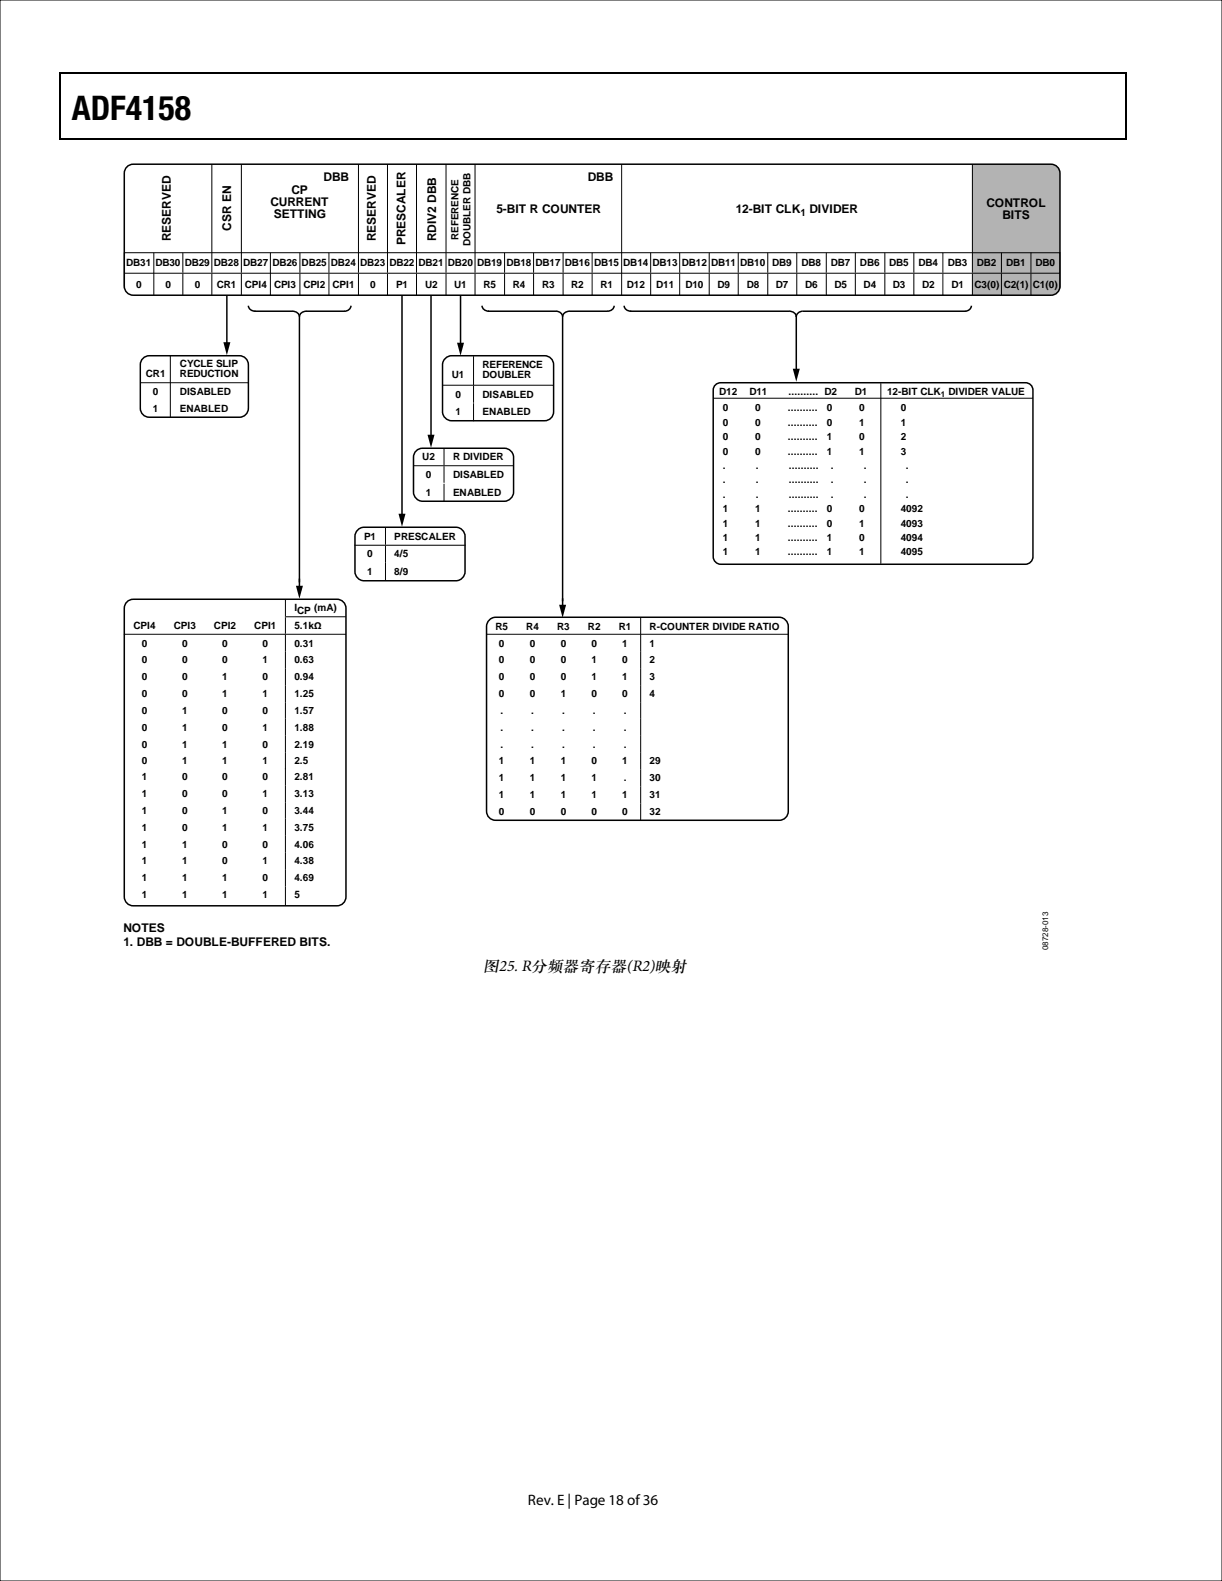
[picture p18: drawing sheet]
<svg xmlns="http://www.w3.org/2000/svg" width="216mm" height="279mm" viewBox="0 0 216 279" stroke-linecap="round" stroke-linejoin="round" font-family="sans-serif">
<defs><g id="words">
<text font-size="6" x="12.7" y="21.3">ADF4158</text>
<text font-size="2.9" x="85.3" y="171.6">图25. R分频器寄存器(R2)映射</text>
<text font-size="2.7" x="93.3" y="266">Rev. E | Page 18 of 36</text>
<g font-size="2.1">
<text x="51.5" y="34.4">CP</text>
<text x="57.2" y="32.1">DBB</text>
<text x="103.8" y="32.1">DBB</text>
<text x="40.8" y="40.8" transform="rotate(-90 40.8 40.8)">CSR EN</text>
<text x="47.8" y="36.5">CURRENT</text>
<text x="48.4" y="38.6">SETTING</text>
<text x="87.7" y="37.6">5-BIT R COUNTER</text>
<text x="130" y="37.6">12-BIT CLK</text>
<text x="143" y="37.6">DIVIDER</text>
<text x="174.3" y="36.6">CONTROL</text>
<text x="177.1" y="38.7">BITS</text>
<text x="30.2" y="42.6" transform="rotate(-90 30.2 42.6)">RESERVED</text>
<text x="66.4" y="42.6" transform="rotate(-90 66.4 42.6)">RESERVED</text>
<text x="71.6" y="43.3" transform="rotate(-90 71.6 43.3)">PRESCALER</text>
<text x="77" y="42.6" transform="rotate(-90 77 42.6)">RDIV2 DBB</text>
<text x="21.8" y="164.6">NOTES</text>
<text x="21.8" y="167.1">1. DBB = DOUBLE-BUFFERED BITS.</text>
</g>
<g font-size="1.8">
<text x="141.4" y="38.1">1</text>
<text x="22.3" y="47.1">DB31</text>
<text x="27.5" y="47.1">DB30</text>
<text x="32.6" y="47.1">DB29</text>
<text x="37.8" y="47.1">DB28</text>
<text x="43" y="47.1">DB27</text>
<text x="48.1" y="47.1">DB26</text>
<text x="53.3" y="47.1">DB25</text>
<text x="58.5" y="47.1">DB24</text>
<text x="63.6" y="47.1">DB23</text>
<text x="68.8" y="47.1">DB22</text>
<text x="74" y="47.1">DB21</text>
<text x="79.1" y="47.1">DB20</text>
<text x="81" y="42.4" transform="rotate(-90 81 42.4)">REFERENCE</text>
<text x="83.1" y="43.5" transform="rotate(-90 83.1 43.5)">DOUBLER DBB</text>
<text x="84.3" y="47.1">DB19</text>
<text x="89.5" y="47.1">DB18</text>
<text x="94.6" y="47.1">DB17</text>
<text x="99.8" y="47.1">DB16</text>
<text x="105" y="47.1">DB15</text>
<text x="110.1" y="47.1">DB14</text>
<text x="115.3" y="47.1">DB13</text>
<text x="120.5" y="47.1">DB12</text>
<text x="125.6" y="47.1">DB11</text>
<text x="130.8" y="47.1">DB10</text>
<text x="136.4" y="47.1">DB9</text>
<text x="141.6" y="47.1">DB8</text>
<text x="146.8" y="47.1">DB7</text>
<text x="151.9" y="47.1">DB6</text>
<text x="157.1" y="47.1">DB5</text>
<text x="162.3" y="47.1">DB4</text>
<text x="167.4" y="47.1">DB3</text>
<text x="172.6" y="47.1">DB2</text>
<text x="177.8" y="47.1">DB1</text>
<text x="182.9" y="47.1">DB0</text>
<text x="24.1" y="50.9">0</text>
<text x="29.2" y="50.9">0</text>
<text x="34.4" y="50.9">0</text>
<text x="38.3" y="50.9">CR1</text>
<text x="43.3" y="50.9">CPI4</text>
<text x="48.4" y="50.9">CPI3</text>
<text x="53.6" y="50.9">CPI2</text>
<text x="58.8" y="50.9">CPI1</text>
<text x="65.4" y="50.9">0</text>
<text x="70" y="50.9">P1</text>
<text x="75.1" y="50.9">U2</text>
<text x="80.3" y="50.9">U1</text>
<text x="85.4" y="50.9">R5</text>
<text x="90.6" y="50.9">R4</text>
<text x="95.8" y="50.9">R3</text>
<text x="100.9" y="50.9">R2</text>
<text x="106.1" y="50.9">R1</text>
<text x="110.8" y="50.9">D12</text>
<text x="115.9" y="50.9">D11</text>
<text x="121.1" y="50.9">D10</text>
<text x="126.8" y="50.9">D9</text>
<text x="131.9" y="50.9">D8</text>
<text x="137.1" y="50.9">D7</text>
<text x="142.3" y="50.9">D6</text>
<text x="147.4" y="50.9">D5</text>
<text x="152.6" y="50.9">D4</text>
<text x="157.8" y="50.9">D3</text>
<text x="162.9" y="50.9">D2</text>
<text x="168.1" y="50.9">D1</text>
<text x="172.2" y="50.9">C3(0) C2(1) C1(0)</text>
<text x="31.8" y="64.8">CYCLE SLIP</text>
<text x="85.3" y="65.1">REFERENCE</text>
<text x="25.8" y="66.6">CR1</text>
<text x="27" y="69.8">0</text>
<text x="31.8" y="69.8">DISABLED</text>
<text x="31.8" y="66.6">REDUCTION</text>
<text x="79.8" y="66.8">U1</text>
<text x="80.5" y="70.3">0</text>
<text x="85.3" y="66.8">DOUBLER</text>
<text x="85.3" y="70.3">DISABLED</text>
<text x="127.1" y="69.7">D12</text>
<text x="132.4" y="69.7">D11</text>
<text x="139.3" y="69.7">.......... D2</text>
<text x="151.1" y="69.7">D1</text>
<text x="156.7" y="69.7">12-BIT CLK</text>
<text x="167.6" y="69.7">DIVIDER VALUE</text>
<text x="27" y="72.8">1</text>
<text x="31.8" y="72.8">ENABLED</text>
<text x="80.5" y="73.4">1</text>
<text x="85.3" y="73.4">ENABLED</text>
<text x="127.7" y="72.7">0</text>
<text x="127.7" y="75.2">0</text>
<text x="127.7" y="77.8">0</text>
<text x="133.4" y="72.7">0</text>
<text x="133.4" y="75.2">0</text>
<text x="133.4" y="77.8">0</text>
<text x="139.2" y="72.7">..........</text>
<text x="139.2" y="75.2">..........</text>
<text x="139.2" y="77.8">..........</text>
<text x="146.1" y="72.7">0</text>
<text x="146.1" y="75.2">0</text>
<text x="146.1" y="77.8">1</text>
<text x="151.8" y="72.7">0</text>
<text x="151.8" y="75.2">1</text>
<text x="151.8" y="77.8">0</text>
<text x="159.2" y="72.7">0</text>
<text x="159.2" y="75.2">1</text>
<text x="159.2" y="77.8">2</text>
<text x="74.6" y="81.3">U2</text>
<text x="80.1" y="81.3">R DIVIDER</text>
<text x="127.7" y="80.3">0</text>
<text x="127.7" y="82.9">.</text>
<text x="133.4" y="80.3">0</text>
<text x="133.5" y="82.9">.</text>
<text x="139.2" y="80.3">..........</text>
<text x="139.4" y="82.9">..........</text>
<text x="146.1" y="80.3">1</text>
<text x="146.8" y="82.9">.</text>
<text x="151.8" y="80.3">1</text>
<text x="152.6" y="82.9">.</text>
<text x="159.2" y="80.3">3</text>
<text x="160" y="82.9">.</text>
<text x="75.2" y="84.5">0</text>
<text x="75.2" y="87.6">1</text>
<text x="80.1" y="84.5">DISABLED</text>
<text x="80.1" y="87.6">ENABLED</text>
<text x="127.7" y="85.4">.</text>
<text x="127.7" y="88">.</text>
<text x="133.5" y="85.4">.</text>
<text x="133.5" y="88">.</text>
<text x="139.4" y="85.4">..........</text>
<text x="139.4" y="88">..........</text>
<text x="146.8" y="85.4">.</text>
<text x="146.8" y="88">.</text>
<text x="152.6" y="85.4">.</text>
<text x="152.6" y="88">.</text>
<text x="160" y="85.4">.</text>
<text x="160" y="88">.</text>
<text x="64.3" y="95.4">P1</text>
<text x="69.7" y="95.4">PRESCALER</text>
<text x="127.7" y="90.5">1</text>
<text x="127.7" y="93.1">1</text>
<text x="127.7" y="95.6">1</text>
<text x="133.4" y="90.5">1</text>
<text x="133.4" y="93.1">1</text>
<text x="133.4" y="95.6">1</text>
<text x="139.2" y="90.5">..........</text>
<text x="139.2" y="93.1">..........</text>
<text x="139.2" y="95.6">..........</text>
<text x="146.1" y="90.5">0</text>
<text x="146.1" y="93.1">0</text>
<text x="146.1" y="95.6">1</text>
<text x="151.8" y="90.5">0</text>
<text x="151.8" y="93.1">1</text>
<text x="151.8" y="95.6">0</text>
<text x="159.2" y="90.5">4092</text>
<text x="159.2" y="93.1">4093</text>
<text x="159.2" y="95.6">4094</text>
<text x="64.9" y="98.5">0</text>
<text x="64.9" y="101.6">1</text>
<text x="69.7" y="98.5">4/5</text>
<text x="69.7" y="101.6">8/9</text>
<text x="127.7" y="98.2">1</text>
<text x="133.4" y="98.2">1</text>
<text x="139.2" y="98.2">..........</text>
<text x="146.1" y="98.2">1</text>
<text x="151.8" y="98.2">1</text>
<text x="159.2" y="98.2">4095</text>
<text x="23.6" y="111.1">CPI4</text>
<text x="30.7" y="111.1">CPI3</text>
<text x="37.8" y="111.1">CPI2</text>
<text x="44.9" y="111.1">CPI1</text>
<text x="52" y="111.1">5.1kΩ</text>
<text x="52" y="108">I</text>
<text x="52.5" y="108.5">CP</text>
<text x="55.5" y="108">(mA)</text>
<text x="87.5" y="111.3">R5</text>
<text x="93" y="111.3">R4</text>
<text x="98.4" y="111.3">R3</text>
<text x="103.9" y="111.3">R2</text>
<text x="109.3" y="111.3">R1</text>
<text x="114.8" y="111.3">R-COUNTER DIVIDE RATIO</text>
<text x="25" y="114.3">0</text>
<text x="25" y="117.2">0</text>
<text x="32.2" y="114.3">0</text>
<text x="32.2" y="117.2">0</text>
<text x="39.3" y="114.3">0</text>
<text x="39.3" y="117.2">0</text>
<text x="46.4" y="114.3">0</text>
<text x="46.4" y="117.2">1</text>
<text x="52" y="114.3">0.31</text>
<text x="52" y="117.2">0.63</text>
<text x="88.2" y="114.3">0</text>
<text x="88.2" y="117.2">0</text>
<text x="93.6" y="114.3">0</text>
<text x="93.6" y="117.2">0</text>
<text x="99.1" y="114.3">0</text>
<text x="99.1" y="117.2">0</text>
<text x="104.5" y="114.3">0</text>
<text x="104.5" y="117.2">1</text>
<text x="110" y="114.3">1</text>
<text x="110" y="117.2">0</text>
<text x="114.8" y="114.3">1</text>
<text x="114.8" y="117.2">2</text>
<text x="25" y="120.2">0</text>
<text x="25" y="123.2">0</text>
<text x="32.2" y="120.2">0</text>
<text x="32.2" y="123.2">0</text>
<text x="39.3" y="120.2">1</text>
<text x="39.3" y="123.2">1</text>
<text x="46.4" y="120.2">0</text>
<text x="46.4" y="123.2">1</text>
<text x="52" y="120.2">0.94</text>
<text x="52" y="123.2">1.25</text>
<text x="88.2" y="120.2">0</text>
<text x="88.2" y="123.2">0</text>
<text x="93.6" y="120.2">0</text>
<text x="93.6" y="123.2">0</text>
<text x="99.1" y="120.2">0</text>
<text x="99.1" y="123.2">1</text>
<text x="104.5" y="120.2">1</text>
<text x="104.5" y="123.2">0</text>
<text x="110" y="120.2">1</text>
<text x="110" y="123.2">0</text>
<text x="114.8" y="120.2">3</text>
<text x="114.8" y="123.2">4</text>
<text x="25" y="126.2">0</text>
<text x="25" y="129.1">0</text>
<text x="32.2" y="126.2">1</text>
<text x="32.2" y="129.1">1</text>
<text x="39.3" y="126.2">0</text>
<text x="39.3" y="129.1">0</text>
<text x="46.4" y="126.2">0</text>
<text x="46.4" y="129.1">1</text>
<text x="52" y="126.2">1.57</text>
<text x="52" y="129.1">1.88</text>
<text x="88.4" y="126.2">.</text>
<text x="88.4" y="129.1">.</text>
<text x="93.8" y="126.2">.</text>
<text x="93.8" y="129.1">.</text>
<text x="99.3" y="126.2">.</text>
<text x="99.3" y="129.1">.</text>
<text x="104.8" y="126.2">.</text>
<text x="104.8" y="129.1">.</text>
<text x="110.2" y="126.2">.</text>
<text x="110.2" y="129.1">.</text>
<text x="25" y="132.1">0</text>
<text x="25" y="135.1">0</text>
<text x="25" y="137.9">1</text>
<text x="32.2" y="132.1">1</text>
<text x="32.2" y="135.1">1</text>
<text x="32.2" y="137.9">0</text>
<text x="39.3" y="132.1">1</text>
<text x="39.3" y="135.1">1</text>
<text x="39.3" y="137.9">0</text>
<text x="46.4" y="132.1">0</text>
<text x="46.4" y="135.1">1</text>
<text x="46.4" y="137.9">0</text>
<text x="52" y="132.1">2.19</text>
<text x="52" y="135.1">2.5</text>
<text x="52" y="137.9">2.81</text>
<text x="88.2" y="135.1">1</text>
<text x="88.4" y="132.1">.</text>
<text x="93.6" y="135.1">1</text>
<text x="93.8" y="132.1">.</text>
<text x="99.1" y="135.1">1</text>
<text x="99.3" y="132.1">.</text>
<text x="104.5" y="135.1">0</text>
<text x="104.8" y="132.1">.</text>
<text x="110" y="135.1">1</text>
<text x="110.2" y="132.1">.</text>
<text x="114.8" y="135.1">29</text>
<text x="25" y="140.9">1</text>
<text x="25" y="143.9">1</text>
<text x="32.2" y="140.9">0</text>
<text x="32.2" y="143.9">0</text>
<text x="39.3" y="140.9">0</text>
<text x="39.3" y="143.9">1</text>
<text x="46.4" y="140.9">1</text>
<text x="46.4" y="143.9">0</text>
<text x="52" y="140.9">3.13</text>
<text x="52" y="143.9">3.44</text>
<text x="88.2" y="138.1">1</text>
<text x="88.2" y="141">1</text>
<text x="93.6" y="138.1">1</text>
<text x="93.6" y="141">1</text>
<text x="99.1" y="138.1">1</text>
<text x="99.1" y="141">1</text>
<text x="104.5" y="138.1">1</text>
<text x="104.5" y="141">1</text>
<text x="110" y="141">1</text>
<text x="110.2" y="138.1">.</text>
<text x="114.8" y="138.1">30</text>
<text x="114.8" y="141">31</text>
<text x="25" y="146.8">1</text>
<text x="25" y="149.8">1</text>
<text x="32.2" y="146.8">0</text>
<text x="32.2" y="149.8">1</text>
<text x="39.3" y="146.8">1</text>
<text x="39.3" y="149.8">0</text>
<text x="46.4" y="146.8">1</text>
<text x="46.4" y="149.8">0</text>
<text x="52" y="146.8">3.75</text>
<text x="52" y="149.8">4.06</text>
<text x="88.2" y="144">0</text>
<text x="93.6" y="144">0</text>
<text x="99.1" y="144">0</text>
<text x="104.5" y="144">0</text>
<text x="110" y="144">0</text>
<text x="114.8" y="144">32</text>
<text x="25" y="152.8">1</text>
<text x="25" y="155.8">1</text>
<text x="32.2" y="152.8">1</text>
<text x="32.2" y="155.8">1</text>
<text x="39.3" y="152.8">0</text>
<text x="39.3" y="155.8">1</text>
<text x="46.4" y="152.8">1</text>
<text x="46.4" y="155.8">0</text>
<text x="52" y="152.8">4.38</text>
<text x="52" y="155.8">4.69</text>
<text x="25" y="158.7">1</text>
<text x="32.2" y="158.7">1</text>
<text x="39.3" y="158.7">1</text>
<text x="46.4" y="158.7">1</text>
<text x="52" y="158.7">5</text>
</g>
<g font-size="1.4">
<text x="166.2" y="70.1">1</text>
<text x="185.2" y="167.9" transform="rotate(-90 185.2 167.9)">08728-013</text>
</g>
</g></defs>
<path d="M10.5 12.7h.3v1h-.3zM10.5 12.7h.3v.3h-.3zM133.3 12.7h.3v.3h-.3zM198.8 12.7h.2v1h-.2zM198.8 12.7h.2v.3h-.2zM10.5 24.4h.3v.2h-.3zM133.1 24.4h.2v.2h-.2zM198.8 24.4h.2v.2h-.2z" fill="#000"/>
<path d="M10.7 13.7v10.7M10.8 12.8h122.5M133.6 12.8h65.2M198.9 13.7v10.7M10.8 24.5h188" fill="none" stroke="#000" stroke-width=".25"/>
<path d="M34.2 28.1h9.7" fill="none" stroke="#fff" stroke-width=".35"/>
<path d="M171.8 29h14.1a1.82 1.82 0 0 1 1.4 1.3v20.5a1.82 1.82 0 0 1-1.4 1.4h-14.1z" fill="#b3b3b3"/>
<g fill="none" stroke="#000" stroke-width=".18">
<path d="M37.4 29v19.2M42.6 29v19.2M63.3 29v19.2M68.5 29v19.2M73.6 29v19.2M78.8 29v19.2M83.9 29v19.2M109.8 29v23.2M171.8 29v19.2M22 50.8v-6.1h165.3v6.1M22 48.3h165.3M27.2 44.7v7.5"/>
<path d="M32.3 44.7v3.5M32.3 48.4v3.8M37.4 48.4v3.8M42.6 48.4v3.8M47.8 44.7v7.5M53 44.7v3.5M53 48.4v3.8M58.1 44.7v3.5M58.1 48.4v3.8M63.3 48.4v3.8M68.5 48.4v3.8M73.6 48.4v3.8"/>
<path d="M78.8 48.4v3.8M83.9 48.4v3.8M89.1 44.7v3.5M89.1 48.4v3.8M94.3 44.7v3.5M94.3 48.4v3.8M99.5 44.7v3.5M99.5 48.4v3.8M104.6 44.7v3.5M104.6 48.4v3.8M115 44.7v3.5M115 48.4v3.8"/>
<path d="M120.1 44.7v3.5M120.1 48.4v3.8M125.3 44.7v3.5M125.3 48.4v3.8M130.4 44.7v3.5M130.4 48.4v3.8M135.6 44.7v3.5M135.6 48.4v3.8M140.8 44.7v3.5M140.8 48.4v3.8M146 44.7v3.5M146 48.4v3.8"/>
<path d="M151.1 44.7v3.5M151.1 48.4v3.8M156.3 44.7v3.5M156.3 48.4v3.8M161.5 44.7v3.5M161.5 48.4v3.8M166.6 44.7v3.5M166.6 48.4v3.8M171.8 48.4v3.8M176.9 44.7v3.5M176.9 48.4v3.8M182.1 44.7v3.5"/>
<path d="M182.1 48.4v3.8M24.8 67.6h19.1M30.1 62.9v10.8M78.2 68.1h19.6M78.4 79.2v3M83.7 63v5.1M83.7 68.2v3M83.7 71.3v3.1M126 70.4h56.5M155.6 67.7v31.9M62.6 96.4h19.7M68.1 93.2v3.1"/>
<path d="M68.1 96.4v6.2M73 82.3h17.7M78.4 82.4v2.9M78.4 85.5v3.1M21.9 112.1h39.2M50.3 109h10.8M50.4 105.9v3M50.4 109.1v2.9M50.4 112.2v47.9M86 112.1h53.3M113.2 109.2v35.9"/>
</g>
<g fill="none" stroke="#000" stroke-width=".27">
<path d="M22.3 29.7l.7-.6 .6-.1h162.1a1.58 1.58 0 0 1 1.6 1.6v20a1.58 1.58 0 0 1-1.6 1.6h-162.1a1.58 1.58 0 0 1-1.6-1.6v-20zM40.1 52.2v8.7M43.9 54a1.09 1.09 0 0 0 1.2 1M44.9 55h6.9M51.7 55a1.15 1.15 0 0 1 1.2 1v46.9M54.1 55h6.8M54.1 55a1.15 1.15 0 0 0-1.2 1M62 54a1.07 1.07 0 0 1-1.1 1M71 52.2v39M76.2 52.2v25M81.4 52.2v8.7M85.2 54a1.09 1.09 0 0 0 1.2 1"/>
<path d="M86.2 55h12.1M98.3 55a1.11 1.11 0 0 1 1.1 1v50.3M100.5 55h6.9M100.6 55a1.15 1.15 0 0 0-1.2 1M108.5 54a1.09 1.09 0 0 1-1.2 1M110.3 54a1.09 1.09 0 0 0 1.2 1M111.3 55h28.2M139.4 55a1.15 1.15 0 0 1 1.3 1 1.07 1.07 0 0 1 1.1-1h28.8M140.7 55.8v9.8M171.6 54a1.07 1.07 0 0 1-1.1 1M25.1 63.5l.8-.6h.5h15.9a1.58 1.58 0 0 1 1.6 1.6v7.6a1.58 1.58 0 0 1-1.6 1.6h-15.9a1.58 1.58 0 0 1-1.6-1.6v-7.6zM73.4 79.9l.7-.6 .5-.1h14.5a1.64 1.64 0 0 1 1.6 1.6v6.2a1.71 1.71 0 0 1-1.6 1.6h-14.5a1.64 1.64 0 0 1-1.5-1.6v-6.2z"/>
<path d="M78.5 63.5l.8-.6h.5h16.4a1.58 1.58 0 0 1 1.6 1.6v8.3a1.58 1.58 0 0 1-1.6 1.6h-16.4a1.64 1.64 0 0 1-1.6-1.6v-8.3zM126.3 68.2l.6-.5 .4-.1h53.9a1.31 1.31 0 0 1 1.3 1.4v29.4a1.36 1.36 0 0 1-1.3 1.3h-53.9a1.36 1.36 0 0 1-1.3-1.3v-29.4zM63.4 93.5l.9-.3h16.3a1.64 1.64 0 0 1 1.6 1.6v6.2a1.64 1.64 0 0 1-1.6 1.6h-16.3a1.64 1.64 0 0 1-1.6-1.6v-6.2l.1-.5zM22.3 106.6l.7-.6 .6-.1h35.9a1.58 1.58 0 0 1 1.6 1.6v51a1.58 1.58 0 0 1-1.6 1.6h-35.9a1.58 1.58 0 0 1-1.6-1.6v-51zM52.9 102.3v1.6M86.6 109.4l1-.3h50.1a1.64 1.64 0 0 1 1.6 1.6v32.7a1.58 1.58 0 0 1-1.6 1.6h-50.1a1.58 1.58 0 0 1-1.6-1.6v-32.7v-.5zM99.4 105.7v1.6"/>
</g>
<path d="M39.5 60.5h1.2l-.6 2.3zM75.5 76.8h1.3l-.6 2.3zM80.7 60.6h1.3l-.6 2.3zM140.1 65.2h1.2l-.6 2.3zM70.4 90.8h1.2l-.6 2.3zM52.3 103.5h1.2l-.6 2.3zM98.8 106.9h1.2l-.6 2.3z" fill="#000"/>
<path d="M0 0h215.9v279.4h-215.9z" fill="none" stroke="#080102" stroke-width=".18"/>
<use href="#words"/>
</svg>
